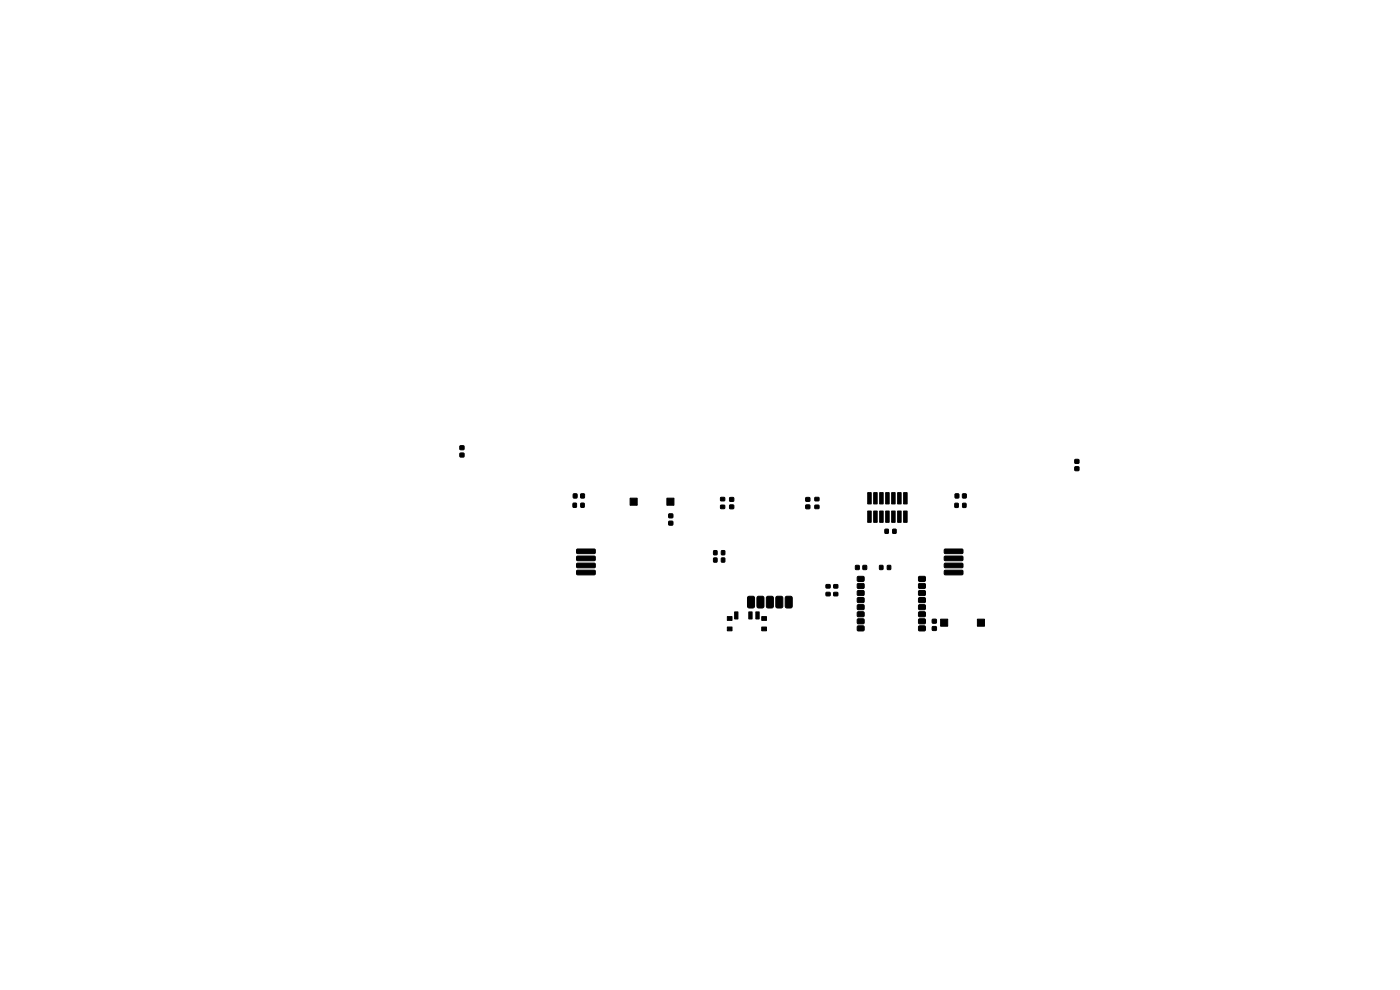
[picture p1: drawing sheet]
<svg xmlns="http://www.w3.org/2000/svg" width="297mm" height="210mm" viewBox="0 0 297 210" stroke-linecap="round" stroke-linejoin="round" font-family="sans-serif">
<g fill="#000" stroke="#000" stroke-width=".21">
<path d="M97.6 96.1h.8v.8h-.8zM97.6 94.6h.8v.8h-.8zM228 97.5h.9v.8h-.9zM228 99h.9v.8h-.9zM121.6 104.8h.8v.8h-.8zM121.6 106.8h.7v.8h-.7zM123.2 104.8h.8v.8h-.8zM123.2 106.8h.7v.8h-.7zM122.4 118l3.7-.1 .2 .2v.6l-.2 .2h-3.6l-.2-.2zM122.4 116.5h3.7l.2 .1v.6l-.2 .3h-3.6l-.2-.3zM133.7 105.7h1.5v1.5h-1.5zM141.5 105.7h1.5v1.5h-1.5z"/>
<path d="M141.9 110.6h.8v.8h-.8zM141.9 109h.8v.8h-.8zM151.4 118.4h.7v.8h-.7zM151.4 116.8h.7v.9h-.7zM153.1 118.4h.6v.8h-.6zM153.1 116.8h.6v.9h-.6zM152.9 107.2h.8v.7h-.8zM152.9 105.5h.8v.7h-.8zM154.8 105.6h.8v.7h-.8zM154.8 107.1h.8v.8h-.8zM171 105.6h.8v.7h-.8zM171 107.1h.8v.8h-.8z"/>
<path d="M172.9 107.2h.8v.7h-.8zM172.9 105.5h.8v.7h-.8zM184.1 108.4h.7v2.4h-.7zM184.1 104.5h.7v2.4h-.7zM185.3 108.4h.8v2.4h-.8zM185.3 104.5h.8v2.4h-.8zM186.6 108.4h.8v2.4h-.8zM186.6 104.5h.8v2.4h-.8zM187.8 112.3h.6v.8h-.6zM187.9 108.4h.7v2.4h-.7zM187.9 104.5h.7v2.4h-.7zM189.4 112.3h.7v.8h-.7z"/>
<path d="M189.2 108.4h.7v2.4h-.7zM189.2 104.5h.7v2.4h-.7zM190.4 108.4h.8v2.4h-.8zM190.4 104.5h.8v2.4h-.8zM191.7 108.4h.7v2.4h-.7zM191.7 104.5h.7v2.4h-.7zM200.4 116.5h3.6l.3 .1v.6l-.3 .3h-3.4l-.3-.3zM200.4 118l3.6-.1 .3 .2v.6l-.3 .2h-3.4l-.3-.2zM200.4 119.5h3.6l.3 .1v.6l-.3 .3h-3.4l-.3-.3zM202.6 104.8h.8v.8h-.8zM202.6 106.8h.7v.8h-.7zM204.2 104.8h.8v.8h-.8z"/>
<path d="M204.2 106.8h.7v.8h-.7zM122.4 121l3.7-.1 .2 .2v.6l-.2 .2h-3.6l-.2-.2zM122.4 119.5h3.7l.2 .1v.6l-.2 .3h-3.6l-.2-.3zM154.3 130.8h1v.8h-1zM154.3 133h1v.8h-1zM155.9 129.8h.7v1.5h-.7zM158.9 129.8h.7v1.5h-.7zM158.6 126.6l.3-.1h.9l.2 .1 .1 2-.2 .3-1 .1-.3-.2zM160.3 129.8h.7v1.5h-.7zM160.6 126.6l.3-.1h.9l.2 .1 .1 2-.2 .3-1 .1-.3-.2zM161.6 130.8h1v.8h-1zM161.6 133h1v.8h-1z"/>
<path d="M162.6 126.6l.3-.1h.9l.2 .1 .1 2-.2 .3-1 .1-.3-.2zM164.6 126.6l.3-.1h.9l.2 .1 .1 2-.2 .3-1 .1-.3-.2zM166.6 126.6l.3-.1h.9l.2 .1 .1 2-.2 .3-1 .1-.3-.2zM175.3 124h.8v.7h-.8zM175.3 125.7h.8v.7h-.8zM176.9 125.7h.8v.7h-.8zM176.9 124h.8v.7h-.8zM181.5 120h.8v.8h-.8zM183.1 120h.7v.8h-.7zM181.9 122.3h1.3l.1 .2v.7l-.2 .2-1.1-.1-.2-.2zM181.9 123.8h1.3l.1 .2v.7l-.2 .1h-1.1l-.2-.2zM181.9 125.3h1.3l.1 .2v.7l-.2 .2-1.1-.1-.2-.2z"/>
<path d="M181.9 126.8h1.3l.1 .2v.7l-.2 .1h-1.1l-.2-.2zM181.9 128.3h1.3l.1 .2v.7l-.2 .2-1.1-.1-.2-.2zM181.9 129.8h1.3l.1 .2v.7l-.2 .1h-1.1l-.2-.2zM181.9 131.3h1.3l.1 .2v.7l-.2 .2-1.1-.1-.2-.2zM181.9 132.8h1.3l.1 .2v.7l-.2 .2-1.1-.1-.2-.2zM186.6 120h.7v.8h-.7zM188.3 120h.6v.8h-.6zM194.9 132.8h1.3l.1 .2v.7l-.2 .2-1.1-.1-.2-.2zM194.9 131.3h1.3l.1 .2v.7l-.2 .2-1.1-.1-.2-.2zM194.9 129.8h1.3l.1 .2v.7l-.2 .1h-1.1l-.2-.2zM194.9 128.3h1.3l.1 .2v.7l-.2 .2-1.1-.1-.2-.2zM194.9 126.8h1.3l.1 .2v.7l-.2 .1h-1.1l-.2-.2z"/>
<path d="M194.9 125.3h1.3l.1 .2v.7l-.2 .2-1.1-.1-.2-.2zM194.9 123.8h1.3l.1 .2v.7l-.2 .1h-1.1l-.2-.2zM194.9 122.3h1.3l.1 .2v.7l-.2 .2-1.1-.1-.2-.2zM197.8 131.4h.8v.8h-.8zM197.8 132.9h.8v.8h-.8zM199.6 131.3h1.4v1.5h-1.4zM200.4 121l3.6-.1 .3 .2v.6l-.3 .2h-3.4l-.3-.2zM207.4 131.3h1.4v1.5h-1.4z"/>
</g>
</svg>
